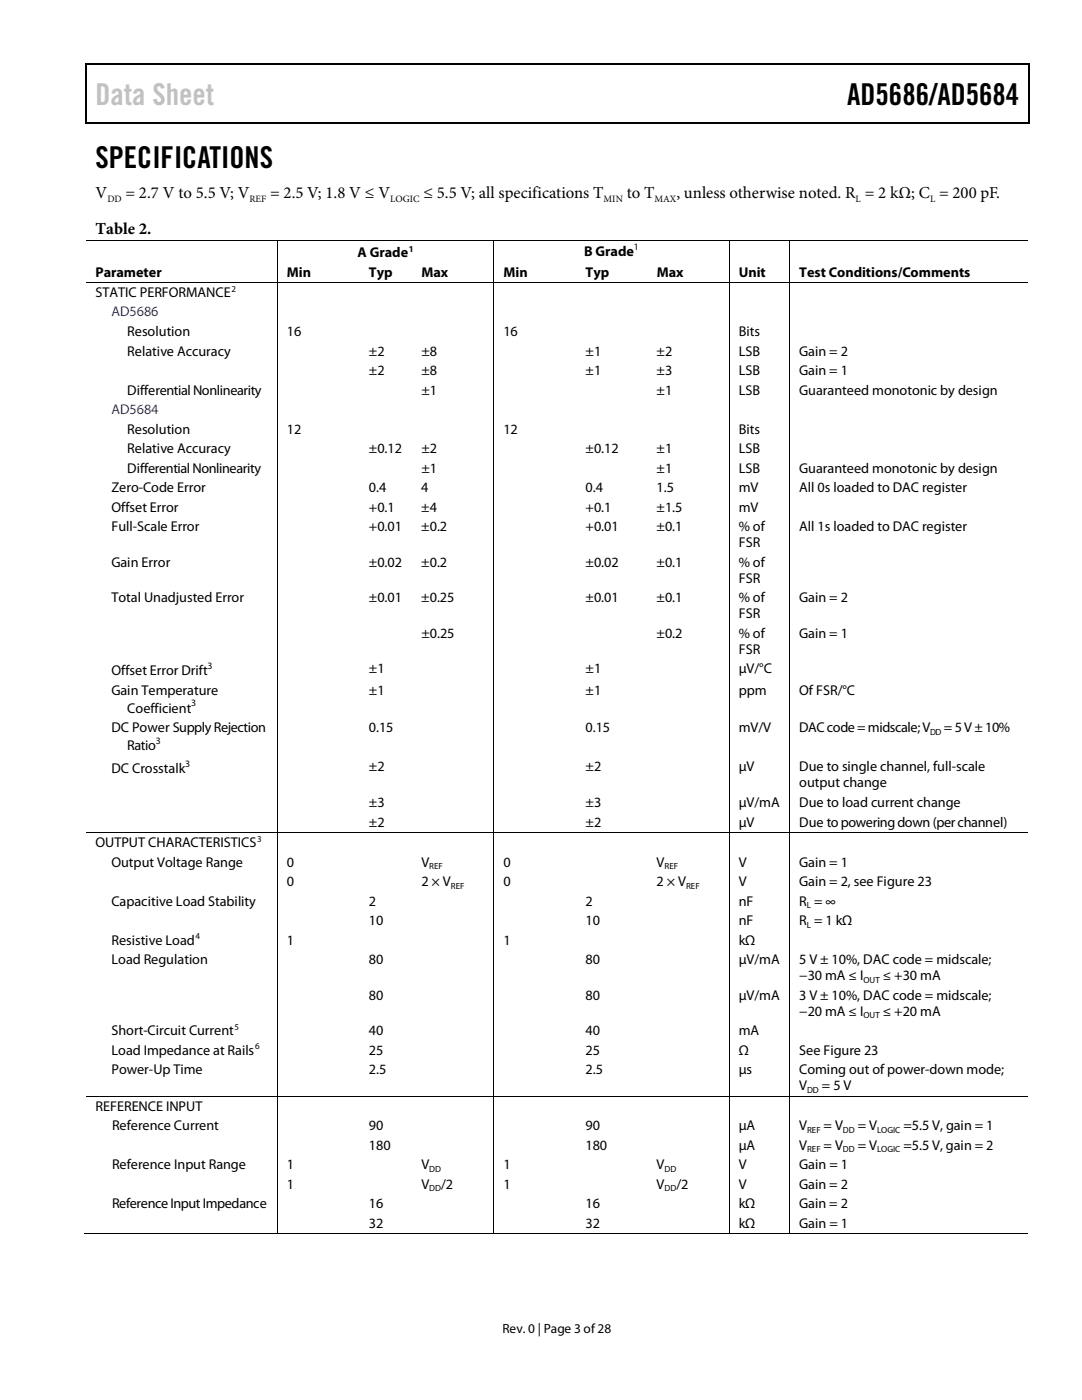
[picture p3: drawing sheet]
<svg xmlns="http://www.w3.org/2000/svg" width="216mm" height="279mm" viewBox="0 0 216 279" stroke-linecap="round" stroke-linejoin="round" font-family="sans-serif">
<defs><g id="words">
<text font-size="6" fill="#c1c1c1" x="19" y="20.9">Data Sheet</text>
<g font-size="6">
<text x="169" y="20.9">AD5686/AD5684</text>
<text x="19" y="33.6">SPECIFICATIONS</text>
</g>
<g font-size="3.3">
<text x="19" y="39.5">V</text>
<text x="25.1" y="39.5">= 2.7 V to 5.5 V; V</text>
<text x="53.9" y="39.5">= 2.5 V; 1.8 V ≤ V</text>
<text x="84.5" y="39.5">≤ 5.5 V; all specifications T</text>
<text x="125.1" y="39.5">to T</text>
<text x="135" y="39.5">, unless otherwise noted. R = 2 kΩ; C = 200 pF.</text>
<text x="19" y="46.7">Table 2.</text>
</g>
<g font-size="2.8">
<text x="71.3" y="51.3">A Grade</text>
<text x="116.5" y="51.1">B Grade</text>
<text x="19" y="55.2">Parameter</text>
<text x="19" y="59.3">STATIC PERFORMANCE</text>
<text x="57.2" y="55.2">Min</text>
<text x="73.6" y="55.2">Typ</text>
<text x="84.1" y="55.2">Max</text>
<text x="100.5" y="55.2">Min</text>
<text x="116.8" y="55.2">Typ</text>
<text x="131" y="55.2">Max</text>
<text x="147.4" y="55.2">Unit</text>
<text x="159.5" y="55.2">Test Conditions/Comments</text>
<text x="25.4" y="67.1">Resolution</text>
<text x="25.4" y="71">Relative Accuracy</text>
<text x="57.2" y="67.1">16</text>
<text x="73.6" y="71">±2</text>
<text x="84.1" y="71">±8</text>
<text x="100.5" y="67.1">16</text>
<text x="116.8" y="71">±1</text>
<text x="131" y="71">±2</text>
<text x="147.4" y="71">LSB</text>
<text x="147.4" y="67.1">Bits</text>
<text x="159.5" y="71">Gain = 2</text>
<text x="73.6" y="74.8">±2</text>
<text x="84.1" y="74.8">±8</text>
<text x="116.8" y="74.8">±1</text>
<text x="131" y="74.8">±3</text>
<text x="147.4" y="74.8">LSB</text>
<text x="159.5" y="74.8">Gain = 1</text>
<text x="25.4" y="78.7">Differential Nonlinearity</text>
<text x="84.1" y="78.7">±1</text>
<text x="131" y="78.7">±1</text>
<text x="147.4" y="78.7">LSB</text>
<text x="159.5" y="78.7">Guaranteed monotonic by design</text>
<text x="25.4" y="86.6">Resolution</text>
<text x="57.2" y="86.6">12</text>
<text x="100.5" y="86.6">12</text>
<text x="147.4" y="86.6">Bits</text>
<text x="25.4" y="90.5">Relative Accuracy</text>
<text x="25.4" y="94.4">Differential Nonlinearity</text>
<text x="73.6" y="90.5">±0.12</text>
<text x="84.1" y="90.5">±2</text>
<text x="84.1" y="94.4">±1</text>
<text x="116.8" y="90.5">±0.12</text>
<text x="131" y="90.5">±1</text>
<text x="131" y="94.4">±1</text>
<text x="147.4" y="90.5">LSB</text>
<text x="147.4" y="94.4">LSB</text>
<text x="159.5" y="94.4">Guaranteed monotonic by design</text>
<text x="22.2" y="98.3">Zero-Code Error</text>
<text x="73.6" y="98.3">0.4</text>
<text x="84.1" y="98.3">4</text>
<text x="116.8" y="98.3">0.4</text>
<text x="131" y="98.3">1.5</text>
<text x="147.4" y="98.3">mV</text>
<text x="159.5" y="98.3">All 0s loaded to DAC register</text>
<text x="22.2" y="102.2">Offset Error</text>
<text x="22.2" y="106">Full-Scale Error</text>
<text x="73.6" y="106">+0.01</text>
<text x="73.6" y="102.2">+0.1</text>
<text x="84.1" y="106">±0.2</text>
<text x="84.1" y="102.2">±4</text>
<text x="116.8" y="106">+0.01</text>
<text x="116.8" y="102.2">+0.1</text>
<text x="131" y="102.2">±1.5</text>
<text x="131" y="106">±0.1</text>
<text x="147.4" y="102.2">mV</text>
<text x="147.4" y="106">% of</text>
<text x="159.5" y="106">All 1s loaded to DAC register</text>
<text x="22.2" y="113.1">Gain Error</text>
<text x="73.6" y="113.1">±0.02</text>
<text x="84.1" y="113.1">±0.2</text>
<text x="116.8" y="113.1">±0.02</text>
<text x="131" y="113.1">±0.1</text>
<text x="147.4" y="109.2">FSR</text>
<text x="147.4" y="113.1">% of</text>
<text x="147.4" y="116.3">FSR</text>
<text x="22.2" y="120.2">Total Unadjusted Error</text>
<text x="73.6" y="120.2">±0.01</text>
<text x="84.1" y="120.2">±0.25</text>
<text x="116.8" y="120.2">±0.01</text>
<text x="131" y="120.2">±0.1</text>
<text x="147.4" y="120.2">% of</text>
<text x="147.4" y="123.4">FSR</text>
<text x="159.5" y="120.2">Gain = 2</text>
<text x="84.1" y="127.3">±0.25</text>
<text x="131" y="127.3">±0.2</text>
<text x="147.4" y="127.3">% of</text>
<text x="147.4" y="130.5">FSR</text>
<text x="159.5" y="127.3">Gain = 1</text>
<text x="22.2" y="134.7">Offset Error Drift</text>
<text x="73.6" y="134.4">±1</text>
<text x="116.8" y="134.4">±1</text>
<text x="147.4" y="134.4">µV/°C</text>
<text x="22.2" y="138.6">Gain Temperature</text>
<text x="25.4" y="142.2">Coefficient</text>
<text x="73.6" y="138.7">±1</text>
<text x="116.8" y="138.7">±1</text>
<text x="147.4" y="138.7">ppm</text>
<text x="159.5" y="138.7">Of FSR/°C</text>
<text x="22.2" y="146.1">DC Power Supply Rejection</text>
<text x="25.4" y="149.7">Ratio</text>
<text x="73.6" y="146.2">0.15</text>
<text x="116.8" y="146.2">0.15</text>
<text x="147.4" y="146.2">mV/V</text>
<text x="159.5" y="146.2">DAC code = midscale; V</text>
<text x="188.3" y="146.2">= 5 V ± 10%</text>
<text x="22.2" y="154.3">DC Crosstalk</text>
<text x="73.6" y="154">±2</text>
<text x="116.8" y="154">±2</text>
<text x="147.4" y="154">µV</text>
<text x="159.5" y="153.9">Due to single channel, full-scale</text>
<text x="73.6" y="161.1">±3</text>
<text x="116.8" y="161.1">±3</text>
<text x="147.4" y="161.1">µV/mA</text>
<text x="159.5" y="157.1">output change</text>
<text x="159.5" y="161.1">Due to load current change</text>
<text x="73.6" y="165">±2</text>
<text x="116.8" y="165">±2</text>
<text x="147.4" y="165">µV</text>
<text x="159.5" y="165">Due to powering down (per channel)</text>
<text x="19" y="169">OUTPUT CHARACTERISTICS</text>
<text x="22.2" y="172.9">Output Voltage Range</text>
<text x="57.2" y="172.9">0</text>
<text x="84.1" y="172.9">V</text>
<text x="100.5" y="172.9">0</text>
<text x="131" y="172.9">V</text>
<text x="147.4" y="172.9">V</text>
<text x="159.5" y="172.9">Gain = 1</text>
<text x="57.2" y="176.8">0</text>
<text x="84.1" y="176.8">2 × V</text>
<text x="100.5" y="176.8">0</text>
<text x="131" y="176.8">2 × V</text>
<text x="147.4" y="176.8">V</text>
<text x="159.5" y="176.8">Gain = 2, see Figure 23</text>
<text x="22.2" y="180.7">Capacitive Load Stability</text>
<text x="73.6" y="180.7">2</text>
<text x="73.6" y="184.6">10</text>
<text x="116.8" y="180.7">2</text>
<text x="116.8" y="184.6">10</text>
<text x="147.4" y="180.7">nF</text>
<text x="147.4" y="184.6">nF</text>
<text x="159.5" y="180.7">R = ∞</text>
<text x="159.5" y="184.6">R = 1 kΩ</text>
<text x="22.2" y="188.5">Resistive Load</text>
<text x="57.2" y="188.5">1</text>
<text x="100.5" y="188.5">1</text>
<text x="147.4" y="188.5">kΩ</text>
<text x="22.2" y="192.4">Load Regulation</text>
<text x="73.6" y="192.4">80</text>
<text x="116.8" y="192.4">80</text>
<text x="147.4" y="192.4">µV/mA</text>
<text x="159.5" y="195.6">−30 mA ≤ I</text>
<text x="159.5" y="192.4">5 V ± 10%, DAC code = midscale;</text>
<text x="176.1" y="195.6">≤ +30 mA</text>
<text x="73.6" y="199.5">80</text>
<text x="116.8" y="199.5">80</text>
<text x="147.4" y="199.5">µV/mA</text>
<text x="159.5" y="202.7">−20 mA ≤ I</text>
<text x="159.5" y="199.5">3 V ± 10%, DAC code = midscale;</text>
<text x="176.1" y="202.7">≤ +20 mA</text>
<text x="22.2" y="206.6">Short-Circuit Current</text>
<text x="73.6" y="206.6">40</text>
<text x="116.8" y="206.6">40</text>
<text x="147.4" y="206.6">mA</text>
<text x="22.2" y="210.5">Load Impedance at Rails</text>
<text x="22.2" y="214.4">Power-Up Time</text>
<text x="73.6" y="210.5">25</text>
<text x="73.6" y="214.4">2.5</text>
<text x="116.8" y="210.5">25</text>
<text x="116.8" y="214.4">2.5</text>
<text x="147.4" y="210.5">Ω</text>
<text x="147.4" y="214.4">µs</text>
<text x="159.5" y="210.5">See Figure 23</text>
<text x="159.5" y="214.4">Coming out of power-down mode;</text>
<text x="19" y="221.7">REFERENCE INPUT</text>
<text x="159.5" y="217.5">V</text>
<text x="164" y="217.6">= 5 V</text>
<text x="22.4" y="225.6">Reference Current</text>
<text x="73.6" y="225.6">90</text>
<text x="116.8" y="225.6">90</text>
<text x="147.4" y="225.6">µA</text>
<text x="159.5" y="225.6">V</text>
<text x="164.3" y="225.6">= V</text>
<text x="171.2" y="225.6">= V</text>
<text x="180.3" y="225.6">=5.5 V, gain = 1</text>
<text x="22.4" y="233.3">Reference Input Range</text>
<text x="57.2" y="233.3">1</text>
<text x="73.6" y="229.4">180</text>
<text x="84.1" y="233.3">V</text>
<text x="100.5" y="233.3">1</text>
<text x="116.8" y="229.4">180</text>
<text x="131" y="233.3">V</text>
<text x="147.4" y="229.4">µA</text>
<text x="147.4" y="233.3">V</text>
<text x="159.5" y="229.4">V</text>
<text x="159.5" y="233.3">Gain = 1</text>
<text x="164.3" y="229.4">= V</text>
<text x="171.2" y="229.4">= V</text>
<text x="180.3" y="229.4">=5.5 V, gain = 2</text>
<text x="57.2" y="237.2">1</text>
<text x="84.1" y="237.2">V</text>
<text x="88" y="237.2">/2</text>
<text x="100.5" y="237.2">1</text>
<text x="131" y="237.2">V</text>
<text x="135" y="237.2">/2</text>
<text x="147.4" y="237.2">V</text>
<text x="159.5" y="237.2">Gain = 2</text>
<text x="22.4" y="241.1">Reference Input Impedance</text>
<text x="73.6" y="241.1">16</text>
<text x="73.6" y="245.1">32</text>
<text x="116.8" y="241.1">16</text>
<text x="116.8" y="245.1">32</text>
<text x="147.4" y="241.1">kΩ</text>
<text x="147.4" y="245.1">kΩ</text>
<text x="159.5" y="241.1">Gain = 2</text>
<text x="159.5" y="245.1">Gain = 1</text>
</g>
<g font-size="2.8" fill="#00f">
<text x="22.2" y="63.2">AD5686</text>
<text x="22.2" y="82.6">AD5684</text>
</g>
<text font-size="2.7" x="100.2" y="266">Rev. 0 | Page 3 of28</text>
<g font-size="1.9">
<text x="21.4" y="40.3">DD</text>
<text x="49.8" y="40.3">REF</text>
<text x="77.9" y="40.3">LOGIC</text>
<text x="120.4" y="40.3">MIN</text>
<text x="130.6" y="40.3">MAX</text>
<text x="170.7" y="40.3">L</text>
<text x="185.6" y="40.3">L</text>
<text x="126.5" y="49.9">1</text>
<text x="41.4" y="133.5">3</text>
<text x="38.1" y="141">3</text>
<text x="31.1" y="148.5">3</text>
<text x="37" y="153">3</text>
</g>
<g font-size="1.8">
<text x="81.6" y="50.2">1</text>
<text x="46.2" y="58.2">2</text>
<text x="185.6" y="146.7">DD</text>
<text x="51.3" y="168">3</text>
<text x="85.6" y="173.5">REF</text>
<text x="132.6" y="173.5">REF</text>
<text x="90" y="177.4">REF</text>
<text x="136.9" y="177.4">REF</text>
<text x="161" y="181.3">L</text>
<text x="161" y="185.2">L</text>
<text x="39" y="187.5">4</text>
<text x="172.3" y="196.1">OUT</text>
<text x="172.3" y="203.2">OUT</text>
<text x="46.8" y="205.5">5</text>
<text x="50.9" y="209.4">6</text>
<text x="161" y="218.1">DD</text>
<text x="161" y="226.1">REF</text>
<text x="168.2" y="226.1">DD</text>
<text x="175" y="226.1">LOGIC</text>
<text x="85.6" y="233.9">DD</text>
<text x="132.6" y="233.9">DD</text>
<text x="161" y="230">REF</text>
<text x="168.2" y="230">DD</text>
<text x="175" y="230">LOGIC</text>
<text x="85.6" y="237.8">DD</text>
<text x="132.6" y="237.8">DD</text>
</g>
</g></defs>
<g fill="#000">
<path d="M17 12.7h.3v1h-.3zM17 12.7h.3v.3h-.3zM82.7 12.7h.2v.3h-.2zM205.2 12.7h.2v1h-.2zM205.2 12.7h.2v.3h-.2zM17 24.4h.3v.2h-.3zM82.4 24.4h.3v.2h-.3zM205.2 24.4h.2v.2h-.2zM55.2 47.8h.2v.2h-.2zM55.2 56.3h.2v.1h-.2zM71.7 56.3h.2v.1h-.2zM82.2 56.3h.1v.1h-.1z"/>
<path d="M98.5 47.8h.1v.2h-.1zM98.5 56.3h.1v.1h-.1zM114.9 56.3h.2v.1h-.2zM129.1 56.3h.2v.1h-.2zM145.4 47.8h.2v.2h-.2zM145.4 56.3h.2v.1h-.2zM157.5 47.8h.1v.2h-.1zM157.5 56.3h.1v.1h-.1zM55.2 166h.2v.2h-.2zM71.7 166h.2v.2h-.2zM82.2 166h.1v.2h-.1zM98.5 166h.1v.2h-.1z"/>
<path d="M114.9 166h.2v.2h-.2zM129.1 166h.2v.2h-.2zM145.4 166h.2v.2h-.2zM157.5 166h.1v.2h-.1zM55.2 218.7h.2v.1h-.2zM71.7 218.7h.2v.1h-.2zM82.2 218.7h.1v.1h-.1zM98.5 218.7h.1v.1h-.1zM114.9 218.7h.2v.1h-.2zM129.1 218.7h.2v.1h-.2zM145.4 218.7h.2v.1h-.2zM157.5 218.7h.1v.1h-.1z"/>
<path d="M55.2 246.1h.2v.2h-.2zM71.5 246.1h.1v.2h-.1zM81.9 246.1h.2v.2h-.2zM98.5 246.1h.1v.2h-.1zM114.7 246.1h.2v.2h-.2zM128.9 246.1h.1v.2h-.1zM145.4 246.1h.2v.2h-.2zM157.5 246.1h.1v.2h-.1z"/>
</g>
<path d="M17.1 13.7v10.7M17.3 12.8h65.4M82.9 12.8h122.3M205.3 13.7v10.7M17.3 24.5h187.9" fill="none" stroke="#000" stroke-width=".25"/>
<g fill="none" stroke="#000" stroke-width=".2">
<path d="M17.1 47.9h38.1M17.1 56.3h38.1M55.3 48v8.3M55.3 56.4v109.6M55.4 47.9h43.1M55.4 56.3h16.3M71.9 56.3h10.3M82.3 56.3h16.2M98.6 48v8.3M98.6 56.4v109.6M98.6 47.9h46.8M98.6 56.3h16.3"/>
<path d="M115.1 56.3h14M129.3 56.3h16.1M145.5 48v8.3M145.5 56.4v109.6M145.6 47.9h11.9M145.6 56.3h11.9M157.6 48v8.3M157.6 56.4v109.6M157.6 47.9h47.5M157.6 56.3h47.5M17.1 166.1h38.1M55.3 166.2v52.5"/>
<path d="M55.4 166.1h16.3M71.9 166.1h10.3M82.3 166.1h16.2M98.6 166.2v52.5M98.6 166.1h16.3M115.1 166.1h14M129.3 166.1h16.1M145.5 166.2v52.5M145.6 166.1h11.9M157.6 166.2v52.5M157.6 166.1h47.5M17.1 218.7h38.1"/>
<path d="M55.3 218.8v27.3M55.4 218.7h16.3M71.9 218.7h10.3M82.3 218.7h16.2M98.6 218.8v27.3M98.6 218.7h16.3M115.1 218.7h14M129.3 218.7h16.1M145.5 218.8v27.3M145.6 218.7h11.9M157.6 218.8v27.3M157.6 218.7h47.5"/>
<path d="M16.9 246.2h38.3M55.4 246.2h43.1M98.6 246.2h46.8M145.6 246.2h11.9M157.6 246.2h47.5"/>
</g>
<use href="#words"/>
</svg>
